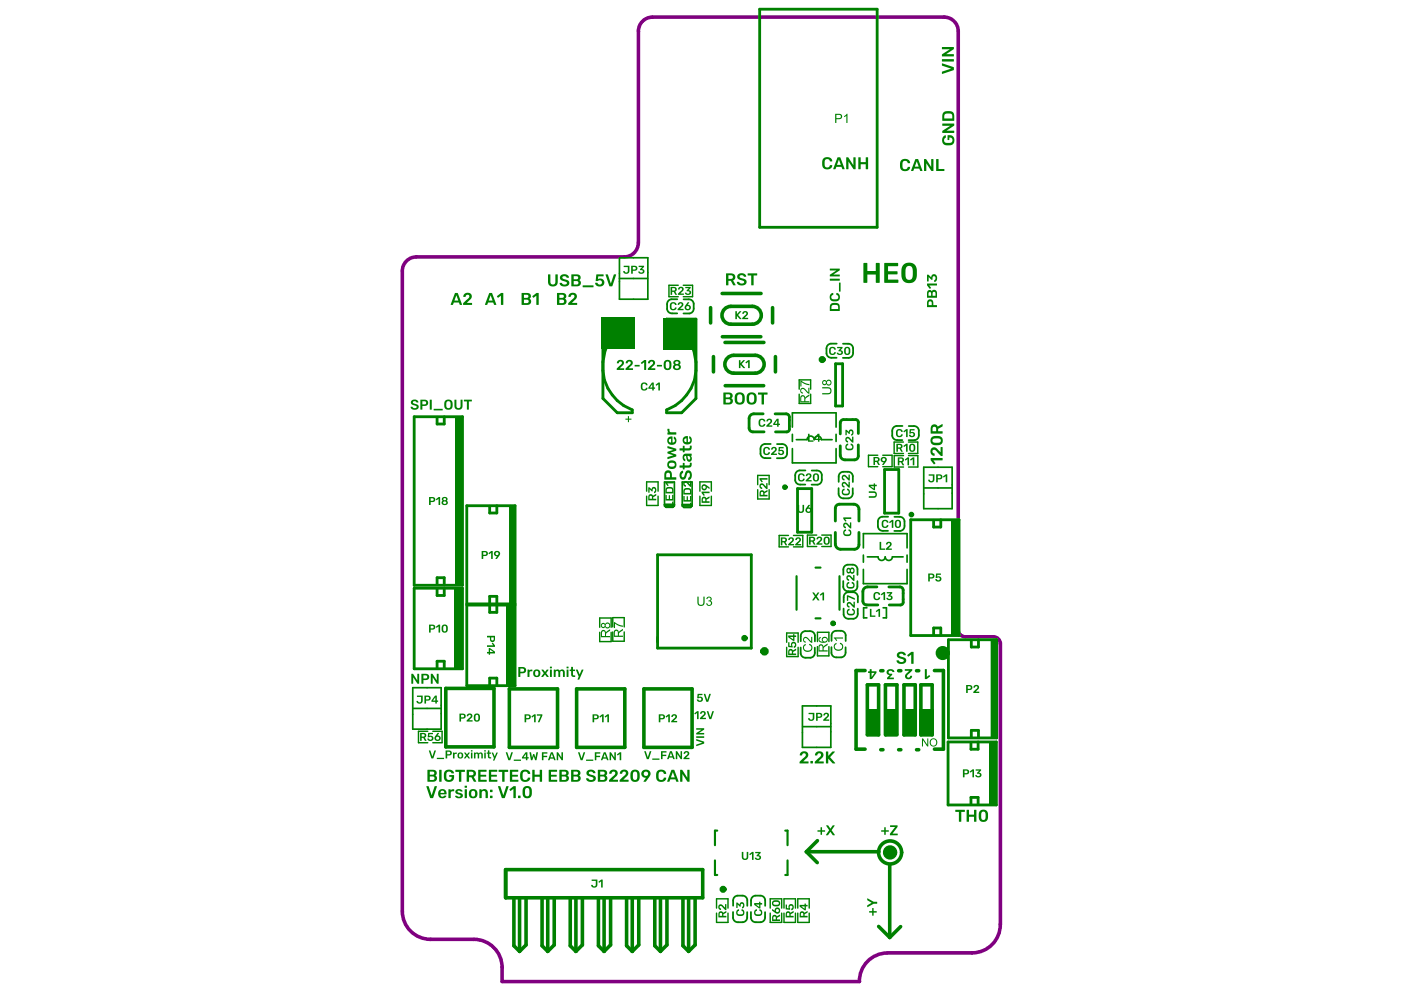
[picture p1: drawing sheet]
<svg xmlns="http://www.w3.org/2000/svg" width="297mm" height="210mm" viewBox="0 0 297 210" stroke-linecap="round" stroke-linejoin="round" font-family="sans-serif">
<path d="M135 51.4a2.98 2.98 0 0 1-2.9 3h-44a2.98 2.98 0 0 0-3 2.9v135.5a6 6 0 0 0 6 6h9.2a6 6 0 0 1 5.9 5.9v3h75.6a6 6 0 0 1 6-6.1M135.1 51.4v-44.8a2.98 2.98 0 0 1 2.9-3h61.8a2.98 2.98 0 0 1 2.9 3v126.7a1.49 1.49 0 0 0 1.5 1.4h6a1.49 1.49 0 0 1 1.4 1.5v59.4M211.6 195.6a6 6 0 0 1-5.9 6h-17.9" fill="none" stroke="#800080" stroke-width=".76"/>
<g fill="none" stroke="#008000" stroke-width=".36">
<path d="M131.1 54.5h6v8.8h-6zM131.1 58.9h5.9M167.6 90.4v-3h9.3v3M167.6 91.9v1.5M167.6 94.9v3h9.3v-3M168.5 93h2.2M173.8 93h2.2M176.9 91.9v1.5M195.4 98.9h6v8.7h-6zM140.6 107l.3 .3h1.5l.3-.3M140.6 107v-5h2.1v5M140.6 106.8h2.1"/>
<path d="M140.6 107h2.1M144.3 107l.3 .3h1.5l.3-.3M144.3 107v-5h2.1v5M144.3 106.8h2.1M144.3 107h2.1M182.7 115.9v-3h9.2v3M182.7 117.5v1.5M183.5 117.8h2.3M188.8 117.8h2.3M191.9 117.5v1.5M195.5 103.2h5.9M182.7 120.5v3h9.2v-3"/>
<path d="M183.4 128.6h-.7v2.1h.7M186.8 128.6h.7v2.1h-.7M87.3 145.5h6v8.8h-6zM87.4 149.9h5.9M169.8 149.4h6v8.7h-6zM169.8 153.8h6"/>
</g>
<g fill="none" stroke="#008000" stroke-width=".3">
<path d="M143.5 60.4h-2v2.4h2M144.6 60.4h1.9v2.4h-1.9M169.1 82.3v-1.9h2.4v1.9M169.1 83.4v2h2.4v-2M185.7 96.3h-2v2.4h2M186.8 96.3h1.9v2.4h-1.9M191.1 93.5h-1.9v2.5h1.9M191.2 96.4h-2v2.4h2M192.2 93.5h2v2.5h-2M192.2 96.4h2v2.4h-2M136.8 103.9v-1.9h2.4v1.9M136.8 105v2h2.4v-2"/>
<path d="M148.1 105v2h2.4v-2M148.1 103.9v-1.9h2.4v1.9M160.3 102.6v-2h2.4v2M160.3 103.6v2h2.4v-2M166.8 113.3h-2v2.4h2M167.9 113.3h1.9v2.4h-1.9M172.8 113.2h-2v2.4h2M173.9 113.2h1.9v2.4h-1.9M126.9 132.7v-1.9h2.4v1.9M126.9 133.8v2h2.4v-2M129.6 132.7v-2h2.5v2M129.6 133.7v2h2.5v-2"/>
<path d="M166.4 135.9v-2h2.5v2M166.4 137v1.9h2.5v-1.9M172.9 135.8v-2h2.5v2M172.9 136.8v2h2.5v-2M90.5 154.7h-2v2.5h2M91.6 154.7h1.9v2.5h-1.9M151.6 193.2v2h2.4v-2M151.6 192.2v-2h2.4v2M163 193.2v2h2.4v-2M163 192.2v-2h2.4v2M165.9 193.2v2h2.4v-2M165.9 192.2v-2h2.4v2"/>
<path d="M168.8 193.2v2h2.4v-2M168.8 192.2v-2h2.4v2"/>
</g>
<g fill="none" stroke="#008000" stroke-width=".6">
<path d="M160.7 1.9h24.9v46.2h-24.9zM176.8 77h1.5v8.9h-1.5zM87.6 88.2h10.2v35.6h-10.2zM94 88.2v1.5h-1.5v-1.4M158.5 88.6v2M159.3 91.4h2.3M159.5 87.6h2M164 87.6h2.3M164.1 91.4h2.4M167 88.3v2.5M177.8 94.3v2M177.8 89.5v2.3"/>
<path d="M178.5 88.8h2.5M178.8 97.3h2M181.6 94.1v2.4M181.6 89.3v2.4M187.1 99.4h3v9.2h-3zM98.8 107h10.2v20.8h-10.2zM105.1 107v1.5h-1.5v-1.4M108 107.1v20.6M139.1 117.4h19.9v19.7h-19.9zM168.7 103.4h3v9.2h-3zM192.7 110h10.2v24.5h-10.2zM199 110v1.5h-1.5v-1.4"/>
<path d="M87.6 124.5h10.2v17h-10.2zM92.5 123.7v-1.5h1.5v1.6M94 124.5v1.5h-1.5v-1.4M98.8 128h10.2v17.1h-10.2zM103.6 127.6v-1.4h1.5v1.5M105.1 128v1.6h-1.5v-1.5M182.6 125.2v2M183.4 128h2.3M183.6 124.2h1.9M188.1 124.2h2.3M188.1 128h2.4M191.1 124.9v2.5"/>
<path d="M197.5 134.3v-1.4h1.5v1.5M200.7 135.4h10.2v20.7h-10.2zM207 135.4v1.5h-1.5v-1.4M209.9 135.5v20.5M92.5 141.4v-1.5h1.5v1.6M103.6 144.9v-1.4h1.5v1.5M200.6 157h10.2v13.3h-10.2zM205.5 156v-1.5h1.5v1.6M206.9 157v1.5h-1.5v-1.4M205.4 170.2v-1.5h1.5v1.6"/>
</g>
<g fill="none" stroke="#008000" stroke-width=".76">
<path d="M150.3 65.1v3.2M150.9 75.5v3.2M152.8 62.1h8.2M152.8 71.3h8.2M153.4 72.5h8.2M154.6 68.6h4.6M154.6 64.8h4.6M155.2 79h4.6M155.2 75.2h4.6M163.5 65.1v3.2M164.1 75.5v3.2M153.4 81.6h8.2"/>
<path d="M94.3 145.7h10.2v12.3h-10.2zM107.8 145.8h10.2v12.3h-10.2zM122 145.8h10.2v12.3h-10.2zM136.2 145.8h10.2v12.3h-10.2zM183 141.9h-1.9v16.6h1.9M183.5 155.5v-10.6h2.4v10.6h-2.4M186.3 141.9h.5M186.3 158.6h.5M187.4 155.5h2.4M189.8 155.3v-10.4h-2.5v10.6M190.1 141.9h.5M190.1 158.6h.5"/>
<path d="M191.3 144.9h2.3v10.6h-2.3zM193.9 141.9h.5M193.9 158.6h.5M194.8 144.9h2.4v10.6h-2.4zM197.7 141.9h1.9v16.6h-1.9M172.9 177.9l-2.3 2.3M106.9 184v6M107 184h41.7v6h-41.7zM108.7 190v10.1l1.2 1.2M109.9 190v11.3M111.3 190.2v9.7l-1.4 1.4M114.7 190v10.1l1.2 1.2"/>
<path d="M115.9 190v11.3M117.3 190.2v9.7l-1.4 1.4M120.6 190v10.1l1.2 1.2M121.8 190v11.3M123.2 190.2v9.7l-1.4 1.4M126.6 190v10.1l1.2 1.2M127.8 190v11.3M129.2 190.2v9.7l-1.4 1.4M132.6 190v10.1l1.2 1.2M133.8 190v11.3M135.1 190.2v9.7l-1.3 1.4M138.5 190v10.1l1.2 1.2"/>
<path d="M139.7 190v11.3M141.1 190.2v9.7l-1.4 1.4M144.5 190v10.1l1.2 1.2M145.7 190v11.3M147.1 190.2v9.7l-1.4 1.4M170.6 180.2l2.3 2.3M170.6 180.2h15.4M185.9 196l2.3 2.4M188.2 183v15.4M190.5 196.1l-2.3 2.3"/>
</g>
<path d="M127.6 76.6a9.7 9.7 0 0 1 6.2-8.3v-.8h-6.2v16.8l3 3h3.2v-.6a9.7 9.7 0 0 1-6.2-8.3M147.2 76.6a9.7 9.7 0 0 0-6.2-8.3v-.8h6.2v16.8l-3 3h-3.2v-.6a9.7 9.7 0 0 0 6.2-8.3M176.7 107.5v2.7M176.7 112.7v2.4M177.6 106.7h3M177.8 116.2h3M181.7 107.8v2.4M181.7 112.7v2.6" fill="none" stroke="#008000" stroke-width=".61"/>
<g fill="none" stroke="#008000" stroke-width=".38">
<path d="M141.1 64.4v1M142.1 63.3h1.2M142.2 66.3h1.1M144.6 66.3h1.2M144.6 63.3h1.1M146.8 64.3v1M174.9 73.8v1M175.8 72.7h1.2M175.9 75.7h1.1M178.3 75.7h1.2M178.3 72.7h1.1M180.5 73.7v1"/>
<path d="M160.9 95v1M161.8 93.9h1.3M162 96.9h1M164.4 97h1.2M164.4 94h1.1M166.5 94.9v1M169.2 99.5h1.2M171.7 99.6h1.1M178.4 99.8h1M188.8 91.2v1M189.7 90.1h1.2M189.8 93.1h1.1"/>
<path d="M192.2 93.1h1.3M192.3 90.2h1M194.4 91.1v1M168.2 100.6v1M169.3 102.5h1.1M171.7 102.6h1.2M173.9 100.5v1M177.4 103.3v1.2M177.4 100.9v1.1M178.5 105.4h1M179.4 119.5h.9M180.4 103.3v1.1"/>
<path d="M180.4 100.8v1.2M185.7 110.4v1M186.7 109.3h1.2M186.8 112.3h1.1M189.2 112.3h1.2M189.2 109.4h1.1M191.4 110.3v1M169.4 137v1.2M169.4 134.6v1.1M170.4 133.6h.9M170.5 139.2h.9M172.4 137v1.1"/>
<path d="M172.4 134.5v1.2M175.9 136.9v1.3M175.9 134.5v1.1M176.9 133.5h.9M177 139.1h1M178.4 122.9v1.3M178.4 120.6v1M178.5 128.8v1.2M178.5 126.4v1M178.9 137v1M178.9 134.4v1.2M179.4 125.3h1"/>
<path d="M179.5 125.1h1M179.5 130.9h1M181.4 123v1M181.4 120.4v1.2M181.5 128.8v1.1M181.5 126.2v1.3M155.1 193v1.2M155.1 190.6v1.1M156 189.5h1M156.2 195.1h.9M158.1 193v1.1M158.1 190.5v1.2"/>
<path d="M158.9 193v1.2M158.9 190.6v1.1M159.8 189.5h1M159.9 195.1h1M161.9 193v1.1M161.9 190.5v1.2"/>
</g>
<path d="M168.5 121.9v7.1M172.5 130.8h1.1M172.5 120.1h1.1M177.6 121.9v7.1M151.7 175.8h-.4v3M166.1 175.8h.5v3M151.3 182.1v3h.4M166.6 182.1v3h-.5" fill="none" stroke="#008000" stroke-width=".45"/>
<g fill="#008000">
<path d="M187.3 150.2h2.3v5.3h-2.3z" fill-rule="evenodd"/>
<path d="M209.9 135.4h1v20.6h-1z" fill-rule="evenodd"/>
<path d="M96.2 88.2h1.6v35.7h-1.6z" fill-rule="evenodd"/>
<path d="M96 124.5h1.6v17.2h-1.6z" fill-rule="evenodd"/>
<path d="M107.2 128h1.5v17.2h-1.5z" fill-rule="evenodd"/>
<path d="M108 107h1v20.7h-1z" fill-rule="evenodd"/>
<path d="M201.3 110.2h1.3v24.3h-1.3z" fill-rule="evenodd"/>
<path d="M209.4 157h1.4v13.3h-1.4z" fill-rule="evenodd"/>
<path d="M183.5 150.2h2.3v5.3h-2.3z" fill-rule="evenodd"/>
<path d="M191.1 150.2h2.3v5.3h-2.3z" fill-rule="evenodd"/>
<path d="M194.5 150.2h3v5.3h-3z" fill-rule="evenodd"/>
<path d="M140.2 67.2h7.2v6.7h-7.2z" fill-rule="evenodd"/>
<path d="M127.3 67.2h7.1v6.7h-7.1z" fill-rule="evenodd"/>
</g>
<g fill="#008000">
<path d="M103.4 117l.5-.4h.3v1.7l-.3-.1v-1.2l-.4 .3z"/>
<path d="M125.2 186.1h1.2v1.3l-.3 .3-.6 .1-.4-.3v-.3h.3l.3 .3h.3v-.3v-.8h-.8z"/>
<path d="M126.6 186.6l.6-.5h.3v1.7h-.3v-1.3l-.4 .3z"/>
<path d="M126.8 151.6l.6-.4h.3v1.6h-.3v-1.3l-.4 .3z"/>
<path d="M127.9 151.6l.6-.4h.3v1.6h-.3v-1.3l-.4 .3z"/>
<path d="M132 56.2l1.2 .1v1.2l-.3 .3-.6 .1-.4-.3v-.2h.3l.3 .3 .2-.1 .1-.3v-.8h-.8z"/>
<path d="M135.1 56.2l1.2 .1v.2l-.5 .4 .5 .3v.4l-.2 .2-.6 .1-.4-.3v-.2l.6 .3 .3-.3-.1-.2-.5-.1 .5-.6h-.7z"/>
<path d="M155.6 65.9h.3v.6l.6-.6h.3l-.6 .8 .7 .8h-.4l-.6-.6v.6h-.3z"/>
<path d="M157.2 66l.5-.2 .5 .2v.6l-.7 .6 .8 .1v.2h-1.3l.1-.2 .8-.9-.1-.2-.2-.1-.3 .3h-.2z"/>
<path d="M179.4 128.9l.4-.1-.1 .3-.3 .3 .1 .4 .6 .1 .4-.1 .1-.2-.1-.3-.2-.2v-.3l.3 .1 .3 .5-.2 .6-.5 .2-.8-.1-.3-.5z"/>
<path d="M179.3 127.5l.6-.1 .7 .7v-.7l.2-.1v1.3h-.2l-.9-.9-.3 .3 .3 .3v.2h-.3l-.3-.4z"/>
<path d="M179.2 126l1.6 .6 .1 .3-1.4-.6v.8h-.3z"/>
<path d="M179.3 123.3l.4-.1v.3l-.3 .2v.4l.7 .1 .3-.1 .1-.2v-.3l-.3-.2v-.2h.4l.2 .5-.1 .6-.5 .3-.9-.2-.2-.5z"/>
<path d="M179.2 121.8l.6-.1 .7 .7v-.7h.2l.1 1.2h-.3l-.9-.9-.3 .3 .3 .3v.3l-.3-.1-.2-.4z"/>
<path d="M186.4 175.7h.7v-.6l.2-.1 .1 .7h.6v.2l-.6 .1v.6h-.3v-.6h-.6z"/>
<path d="M188.3 174.7h1.6v.3l-1.1 1.4h1.1v.3h-1.6v-.3l1.1-1.4h-1z"/>
<path d="M198.1 121.4h1l-.1 .2h-.7v.4h.5l.3 .3v.4l-.2 .3h-.6l-.4-.2v-.3l.6 .3 .3-.3-.2-.3-.6 .1z"/>
<path d="M186.1 114.7h.3v1.4h.8v.2h-1.1z"/>
<path d="M187.6 114.8l.5-.2 .5 .2v.6l-.7 .7h.8v.2h-1.3v-.2l.9-.9-.3-.3-.3 .3h-.2z"/>
<path d="M186.7 110.2l.6-.2 .5 .2 .1 .4h-.3l-.1-.3h-.3l-.2 .1-.1 .2 .2 .8h.3l.2-.3h.4l-.2 .5-.6 .1-.5-.2-.2-.9z"/>
<path d="M188.1 110.5l.6-.5h.3v1.7h-.3v-1.3l-.4 .3z"/>
<path d="M206.1 145.1l.5-.2 .4 .2 .1 .6-.7 .6 .8 .1v.2h-1.3v-.2l.9-.9-.3-.3-.3 .3h-.2z"/>
<path d="M90.6 155.1h1v.3h-.7l-.1 .3h.5l.4 .3v.5l-.3 .2-.6 .1-.3-.3-.1-.2 .7 .2 .3-.2-.3-.4-.6 .1z"/>
<path d="M103 136.6l1.3-.1-.3-.3 .3-.2 .4 .6v.2l-1.6 .1z"/>
<path d="M132.8 88.1h.3v.5h.5v.2h-.5v.5h-.3v-.5h-.5v-.2h.5z"/>
<path d="M140.8 107h1.4v-.8h.3l-.1 1.1h-1.6z"/>
<path d="M140.8 104.7l.3 .1v.8h.4v-.8h.3v.8h.4v-.9h.2l.1 1.2h-1.7z"/>
<path d="M140.8 102h1.6l.1 .2-1.3 .1 .3 .4-.2 .2-.5-.6z"/>
<path d="M144.6 107.2h1.4v-.8h.3l-.1 1.1h-1.6z"/>
<path d="M144.6 105h.2v.8h.5v-.8l.2 .1v.7h.5v-.8l.2-.1v1.2h-1.6z"/>
<path d="M144.7 101.9l.6-.1 .7 .7v-.7h.2v1.2h-.2l-.9-.9-.3 .3 .3 .3v.3l-.3-.1-.3-.4z"/>
<path d="M144.1 99.8l.4-.2v.4l-.3 .6 .1 .3 .2 .1 .2-.2 .5-1.2 .5-.1 .3 .1 .4 .7-.2 1-.3 .2h-.3v-.4l.4-.5-.1-.4-.3-.2-.2 .2-.5 1.2-.4 .1-.4-.1-.3-.4v-.4z"/>
<path d="M143.8 98.5h.7v-.6l.3 .1v.5h1l.2-.6 .3 .1-.2 .8-1.3 .2v.3h-.3v-.3l-.7-.1z"/>
<path d="M143.8 94.9h.7v-.6l.3 .1v.5l1-.1 .2-.5 .3 .1-.2 .8-1.3 .1v.4h-.3v-.4h-.7z"/>
<path d="M152.1 191.5l.6-.1 .7 .7v-.8h.2l.1 1.3-.3-.1-.9-.8-.3 .3 .3 .2v.3h-.3l-.2-.5z"/>
<path d="M155.9 192.6l.5-.2-.1 .3-.3 .3 .1 .4 .7 .1 .3-.1 .1-.3-.3-.4v-.3l.3 .1 .3 .4-.1 .6-.5 .3-.8-.1-.3-.5z"/>
<path d="M155.8 191h.2l.5 .4 .2-.5 .6 .1 .2 .4-.1 .6-.4 .2 .2-.7-.3-.3-.2 .2-.1 .4-.5-.4-.1 .7h-.2z"/>
<path d="M161.7 94.7l.5-.1 .6 .2 .1 .4h-.3l-.1-.3-.3-.1-.3 .2-.1 .3 .1 .5 .1 .2 .9-.3-.2 .4-.6 .2-.5-.3-.1-.8z"/>
<path d="M163.3 94.7l.5-.1 .4 .2 .1 .5-.7 .7h.7l.1 .3-1.3-.1v-.2l.9-.9-.3-.3-.3 .3h-.2z"/>
<path d="M164.8 94.6h1l-.1 .3h-.7v.4l.5-.1 .4 .3-.1 .5-.2 .2-.6 .1-.3-.3-.1-.2 .6 .2 .3-.3-.2-.3-.6 .1z"/>
<path d="M170.1 136.5l.3-.2 .1 .2-.4 .4 .1 .5 .3 .2 .5 .1 .4-.1 .2-.3v-.6l-.4-.2v-.3l.3 .1 .4 .6-.1 .6-.6 .4-.9-.1-.4-.6z"/>
<path d="M170.1 134.9l.3-.1h.3l.9 .9v-.9h.2v1.2l-1.4-1-.2 .1-.1 .3 .1 .3 .3 .1v.2l-.4-.1-.2-.4z"/>
<path d="M168.8 106.8l.3 .1v1.1l.3 .3 .4-.3v-1.1l.3-.1v1.2l-.2 .4-.5 .1-.5-.2z"/>
<path d="M169.5 82.2l.3-.1h.3l.9 .9v-.9h.2v1.2l-1.4-1-.2 .1-.1 .3 .1 .2 .3 .1v.3l-.4-.1-.2-.4z"/>
<path d="M169.3 80.5l1.1 .6 .8 .2v.2l-.9-.2-.7-.5v1h-.3z"/>
<path d="M176.5 136.3l.5-.3v.3l-.4 .4 .2 .5 .8 .2 .4-.1 .1-.3v-.5l-.4-.2v-.3l.3 .1 .4 .5-.1 .7-.6 .4-.9-.1-.4-.5z"/>
<path d="M176.4 134.9h2v.2h-1.6l.3 .5h-.2z"/>
<path d="M173.9 81.9l1.7 .2 .3 .4-.1 .6-.4 .3h-1.5v-.2l1.5-.1 .3-.4-.2-.4-1.6-.1z"/>
<path d="M187.7 141.9l.7-.3 .7 .3 .1 .3h-.3l-.5-.3-.3 .1-.1 .3 .1 .2 .7 .1-.6 .8h.9v.3h-1.4v-.3l.5-.6-.6-.3z"/>
<path d="M191.4 141.6h1.6v.3l-1.1 1.1 .1 .3 .2 .1 .4-.4h.4l-.1 .3-.3 .3-.6 .1-.4-.3-.1-.6 .9-.9h-.9z"/>
<path d="M195.7 141.6h.4v1.6l.5-.4 .2 .3-.8 .6-.3-.1z"/>
<path d="M199.6 28.9l.5-.2v.4l-.3 .2-.1 .4a.9 .9 0 0 0 1.3 .5 .56 .56 0 0 0 .5-.5 .56 .56 0 0 0-.5-.6h-.2v.5h-.3v-1l.8 .1 .4 .2 .2 .7-.1 .7-.6 .4h-1.1l-.4-.1-.3-.5-.1-.7z"/>
<path d="M199.4 26.2l2.4-.1v.5l-1.6 1.1h1.6l.1 .4h-2.5v-.4l1.6-1.1h-1.6z"/>
<path d="M175.8 62.2l.5-.2v.4l-.4 .4 .1 .4 .9 .1 .3-.1 .2-.3-.1-.3-.3-.2-.1-.4 .4 .1 .4 .5-.1 .8-.6 .4-1.1-.2-.4-.6z"/>
<path d="M177.5 59.8l.3 .1v1.8l-.3-.1z"/>
<path d="M175.6 59h2l.1 .3-2.1 .1z"/>
<path d="M175.6 56.9h2.1l-.1 .3-1.3 .9h1.3l.1 .4h-2.1v-.4l1.4-.9h-1.4z"/>
<path d="M199.3 13.4l2.4 .8 .1 .6-2.5 .8v-.4l1.9-.7-1.9-.6z"/>
<path d="M199.3 12.5h2.4l.1 .4-2.4 .1z"/>
<path d="M199.3 10h2.5v.4l-1.6 1.1h1.6v.4h-2.5v-.4l1.7-1.1h-1.7z"/>
<path d="M98.9 151.2l.5-.2 .5 .2v.5l-.7 .7h.8v.3h-1.3v-.3l.9-.9-.1-.2-.2-.1-.3 .3h-.2z"/>
<path d="M88.2 147.2h1.2v1.2l-.3 .4-.5 .1-.4-.3-.1-.3h.3l.4 .3 .2-.1 .1-.3v-.7h-.8z"/>
<path d="M92.2 132.6l.6-.4h.3v1.6h-.3v-1.3l-.4 .3z"/>
<path d="M92.2 105.6l.6-.4h.3v1.6h-.3v-1.3l-.4 .3z"/>
<path d="M87.1 84.8l.6-.3 .7 .4 .1 .3h-.4l-.4-.3-.3 .2 .1 .2 1 .5 .1 .5-.3 .3-.7 .1-.6-.3-.1-.3h.3l.5 .3 .4-.1 .1-.2-1.2-.6-.1-.4z"/>
<path d="M90.9 84.6h.4v2.1l-.4-.1z"/>
<path d="M91.8 86.5h1.8l.1 .3h-1.9z"/>
<path d="M96.2 84.6h.4v1.5l.4 .3 .4-.4v-1.4h.4v1.5l-.2 .4-.7 .2-.6-.3-.2-.4z"/>
<path d="M98.2 84.6h1.6v.3h-.6v1.8l-.4-.1v-1.7h-.6z"/>
<path d="M107 159.2h.3l.5 1.3 .4-1.3h.3l-.6 1.6h-.4z"/>
<path d="M108.7 160.7h1.5v.2l-1.5 .1z"/>
<path d="M112 159.2h.4l.2 1.1 .3-.8 .2 .1 .2 .7 .2-1.1h.3l-.3 1.6h-.3l-.3-.8-.3 .8h-.3z"/>
<path d="M114.7 159.2h1.1v.3h-.8v.4h.7l.1 .3h-.8l-.1 .7-.3-.1z"/>
<path d="M117.8 159.2h.3l.7 1.1v-1.1h.3v1.6h-.3l-.7-1v1h-.3z"/>
<path d="M112.4 151.6l.6-.4h.3v1.6h-.3v-1.3l-.4 .3z"/>
<path d="M113.6 151.2h1.1l-.6 1.6h-.3l.6-1.4h-.8z"/>
<path d="M136.3 159h.3l.4 1.2 .5-1.2h.3l-.6 1.6h-.4z"/>
<path d="M138 160.5h1.5v.2l-1.5 .1z"/>
<path d="M139.9 159h1.1v.2h-.8v.5h.7l.1 .2-.8 .1-.1 .6h-.3z"/>
<path d="M143 159h.3l.7 1.1v-1.1h.3v1.6h-.3l-.7-1.1v1.1h-.3z"/>
<path d="M144.8 159.1l.5-.2 .4 .2 .1 .6-.7 .7h.7l.1 .2h-1.3v-.2l.9-1-.3-.2-.3 .3h-.2z"/>
<path d="M146.9 150.9l.6-.4h.3v1.7l-.3-.1v-1.2l-.4 .3z"/>
<path d="M148.2 150.6l.6-.2 .4 .3 .1 .5-.7 .7h.7v.3l-1.2-.1v-.2l.9-.9-.3-.3-.3 .3h-.3z"/>
<path d="M149.6 150.5h.3l.4 1.3 .4-1.3h.3l-.5 1.7-.4-.1z"/>
<path d="M140.8 151.6l.6-.4h.3v1.6h-.3v-1.3l-.4 .3z"/>
<path d="M142.2 151.3l.5-.2 .4 .2 .1 .6-.7 .6 .7 .1v.2h-1.2v-.2l.9-.9-.3-.3-.3 .3h-.2z"/>
<path d="M147.6 146.8h1v.3h-.7l-.1 .4 .5-.1 .4 .3v.5l-.3 .3h-.6l-.3-.3v-.2l.6 .3 .3-.3-.2-.3h-.7z"/>
<path d="M148.9 146.8h.3l.4 1.3 .5-1.3h.3l-.6 1.7h-.4z"/>
<path d="M129.9 131.6l1.1 .6 .8 .2v.2l-.9-.2-.8-.5v1h-.2z"/>
<path d="M147.5 126.2h.3l.1 1.6 .4 .2 .5-.3v-1.5h.3l-.1 1.5-.2 .4-.7 .1-.4-.3z"/>
<path d="M149.6 126.4l.5-.1 .5 .3-.1 .3-.2 .2 .3 .2 .1 .4-.4 .5h-.6l-.3-.4v-.1l.2-.1 .2 .3 .3 .1 .3-.3-.1-.4h-.4v-.2l.4-.2v-.3l-.3-.2-.3 .4-.3-.1z"/>
<path d="M137.2 103.1h.2l.5 .5 .2-.5h.5l.3 .5-.2 .6-.3 .1 .2-.6-.3-.3-.2 .1-.1 .5-.6-.5v.7h-.2z"/>
<path d="M148.4 104h1.7v.3l-1.3 .1 .3 .3-.2 .2-.5-.6z"/>
<path d="M135.8 81.1l.5-.2 .6 .3 .1 .3h-.3l-.2-.2-.2-.1-.3 .1-.1 .3v.5l.2 .3 .4-.1 .2-.2h.3l-.2 .4-.6 .1-.5-.2-.1-.8z"/>
<path d="M138.7 81.4l.6-.5 .3 .1v1.6h-.3v-1.3l-.4 .3z"/>
<path d="M143.6 60.9l.5-.2 .5 .2v.5l-.7 .7h.8v.3h-1.3l.1-.3 .8-.9-.3-.2-.3 .3h-.2z"/>
<path d="M145 60.7h1.1v.2l-.4 .5 .5 .3v.4l-.2 .2-.7 .1-.4-.3v-.2l.7 .2 .3-.2-.2-.2-.4-.1 .4-.6h-.7z"/>
<path d="M157 180.3h.3v1.2l.3 .2 .4-.3v-1.1h.3v1.1l-.2 .4-.6 .2-.4-.3z"/>
<path d="M158.5 180.7l.6-.4h.3v1.6h-.3v-1.3l-.4 .3z"/>
<path d="M159.8 180.3h1.1v.2l-.4 .5 .5 .3v.3l-.2 .3-.6 .1-.5-.3v-.2l.7 .2 .3-.3-.2-.2h-.4l.4-.7h-.7z"/>
<path d="M171.1 150.8l1.2 .1v1.2l-.3 .4h-.6l-.4-.3v-.2h.3l.3 .3 .3-.1v-.3v-.8h-.8z"/>
<path d="M174.4 151l.4-.2 .5 .2v.6l-.6 .6h.7v.3h-1.2v-.3l.8-.8v-.3h-.2l-.3 .3h-.3z"/>
<path d="M171.9 125.4h.3l.4 .5 .4-.5h.3l-.5 .8 .5 .8h-.3l-.4-.5-.4 .5h-.3l.5-.8z"/>
<path d="M173.5 125.8l.5-.4h.3v1.6h-.3v-1.3l-.4 .3z"/>
<path d="M172.9 113.7l.5-.2 .5 .2v.6l-.7 .7h.8v.2h-1.3v-.2l.9-.9-.3-.3-.3 .3h-.2z"/>
<path d="M166.9 113.9l.5-.2 .5 .2v.5l-.6 .7h.7v.3h-1.3l.1-.3 .8-.9-.2-.2-.3 .3h-.3z"/>
<path d="M168.4 113.9l.5-.2 .5 .2v.5l-.6 .7h.7v.3h-1.3l.1-.3 .8-.8v-.3h-.2l-.3 .3h-.3z"/>
<path d="M160.8 102.4l.6-.1 .7 .7v-.7l.3-.1v1.3h-.3l-.9-.9-.3 .3 .3 .3v.2h-.3l-.2-.4z"/>
<path d="M160.7 101.2h1.6l.1 .2-1.3 .1 .3 .4-.2 .2-.5-.6z"/>
<path d="M171 91.8h.3v1.4h.8v.3h-1.1z"/>
<path d="M160.4 83.1h2l-.1 .4h-.7v2.1l-.5-.1v-2h-.7z"/>
<path d="M195.1 156.3h.2l.9 1.3v-1.3h.2v1.6h-.2l-.9-1.3v1.3h-.2z"/>
<path d="M189.9 138.2l.8-.3 .8 .3 .1 .4h-.4l-.5-.3-.3 .1-.2 .2 .2 .3 1.2 .5 .1 .4-.2 .4-.9 .3-.5-.1-.3-.3-.1-.4h.4l.5 .4 .5-.1 .1-.2-.2-.3-1.1-.5-.2-.4z"/>
<path d="M192 138.6l.8-.7 .5 .1v2.4h-.5v-1.9l-.6 .4z"/>
<path d="M184.1 128.9h.3v1.3h.8v.3h-1.2z"/>
<path d="M185.3 129.3l.6-.5 .3 .1v1.6h-.3v-1.3l-.4 .3z"/>
<path d="M183.8 104h1.4l.3 .5-.1 .6-.5 .2h-1.1v-.3h1.2l.2-.4-.2-.3h-1.2z"/>
<path d="M191.4 97.2l.6-.4h.3v1.6h-.3v-1.2l-.4 .2z"/>
<path d="M192.6 97.2l.5-.4h.3v1.6h-.3v-1.2l-.4 .2z"/>
<path d="M189.8 91l.5-.2 .6 .2 .1 .4h-.3l-.2-.3h-.3h-.2l-.1 .3 .2 .8h.3l.3-.3h.3l-.2 .5-.6 .1-.5-.2-.1-.9z"/>
<path d="M191.1 91.2l.6-.4h.3v1.7l-.3-.1v-1.2l-.4 .3z"/>
<path d="M192.5 90.8h1v.3h-.8v.4l.5-.1 .4 .3-.1 .5-.2 .2-.6 .1-.3-.3-.1-.2 .6 .2 .4-.2-.3-.4-.6 .1z"/>
<path d="M178.6 24.6l.7-.5v1.9h-.2v-1.5l-.5 .3z"/>
<path d="M205.2 163.2l.6-.4h.3l-.1 1.7-.3-.1v-1.2l-.4 .3z"/>
<path d="M206.4 162.8h1.2v.2l-.5 .5 .5 .3v.3l-.2 .3-.7 .1-.3-.3v-.2l.6 .2 .3-.2-.1-.2-.5-.1 .5-.6h-.7z"/>
<path d="M87 142.6h.4l.9 1.4v-1.4h.4v2.1l-.4-.1-.9-1.3v1.3l-.4 .1z"/>
<path d="M91.2 142.6h.3l.9 1.4v-1.4h.4v2.1l-.4-.1-.9-1.3v1.3l-.3 .1z"/>
<path d="M111.6 141.7h.4v.2l.3-.2h.3v.3l-.6 .2v1h-.4z"/>
<path d="M114.6 141.7h.3l.4 .5 .4-.5h.3l-.5 .7 .6 .8h-.4l-.4-.5-.4 .5h-.4l.6-.8z"/>
<path d="M117.2 141.7h.3v.2l.3-.2h.4a.43 .43 0 0 0 .7 0h.3l.2 .3v1.2h-.3v-1.1l-.3-.1-.3 .2v1h-.4v-1l-.3-.2-.2 .2-.1 1h-.3z"/>
<path d="M120.8 141.1h.4v.6h.5l-.1 .3h-.4v.8l.5 .1-.1 .3h-.5l-.2-.2-.1-1-.3-.1v-.2h.3z"/>
<path d="M121.9 141.7h.3l.4 1 .5-1h.3l-.9 2.1h-.3l.2-.6z"/>
<path d="M147.3 156.4l1.6 .5 .1 .4-1.7 .6v-.3l1.3-.5-1.3-.4z"/>
<path d="M147.3 155.8h1.6l.1 .3h-1.7z"/>
<path d="M147.3 154.1h1.7l-.1 .3-1 .7h1.1v.3h-1.7v-.3l1.1-.7h-1.1z"/>
<path d="M141.2 94.4l1.9 .6-.1 .4-1.2 .4 1.2 .4 .1 .4-1.9 .5 .1-.4 1.2-.4-1.3-.3v-.4l1.3-.4-1.2-.4z"/>
<path d="M141.2 90.8h.4l.1 .4 .1 .2 1.2 .1 .1 .4h-1.9v-.4h.2l-.2-.3z"/>
<path d="M130.7 76.4l.6-.3 .6 .3v.7l-.8 .8h.9v.4h-1.5v-.4l1.1-1.1-.1-.2-.2-.1-.4 .4h-.4z"/>
<path d="M132.5 76.4l.7-.3 .6 .3v.7l-.8 .8h.9v.4h-1.5v-.4l1-1.1v-.2l-.3-.1-.3 .4h-.4z"/>
<path d="M134.3 77.2h1v.3l-1 .1z"/>
<path d="M135.6 76.7l.7-.5h.4v2.1l-.4-.1v-1.5l-.5 .3z"/>
<path d="M137.3 76.3l.6-.2 .6 .4v.6l-.8 .8h.9v.4h-1.5v-.4l1.1-1-.1-.3-.3-.1-.3 .4h-.4z"/>
<path d="M139 77.2h1v.3l-1 .1z"/>
<path d="M156.3 76.2h.4v.6l.5-.6h.4l-.7 .8 .7 .9h-.3l-.6-.7v.7h-.4z"/>
<path d="M157.7 76.7l.6-.5h.3v1.7h-.3v-1.3l-.4 .3z"/>
<path d="M141.9 64.1l.6-.2 .5 .3 .1 .3h-.3l-.1-.2-.3-.1-.2 .1-.1 .3v.5l.2 .3 .4-.1 .1-.2h.3l-.2 .4-.5 .2-.6-.3-.1-.8z"/>
<path d="M143.5 64.1l.5-.2 .5 .2v.6l-.6 .7h.7v.2h-1.2v-.2l.8-.9-.2-.3-.3 .3h-.3z"/>
<path d="M159.7 192.6l.4-.2v.3l-.3 .3 .1 .4 .7 .1 .3-.1 .1-.3-.3-.4v-.3l.3 .1 .2 .4v.6l-.5 .3-.9-.1-.3-.5z"/>
<path d="M166.2 191.4h.3v.8h.4l-.1-.4 .2-.3 .6-.2 .3 .5v.5l-.5 .3v-.3l.3-.4-.4-.3-.2 .3v.6l-.8-.1z"/>
<path d="M160.7 88.8l.5-.2 .6 .2 .1 .4h-.3l-.1-.3h-.3l-.3 .1-.1 .3 .1 .5 .1 .2 .9-.3-.2 .5-.6 .1-.5-.2-.1-.9z"/>
<path d="M162.3 88.8l.5-.2 .5 .2v.5l-.7 .7h.8v.3h-1.3l.1-.3 .8-.9-.3-.2-.2 .3h-.3z"/>
<path d="M169 100.3l.6-.1 .5 .2 .1 .4h-.3l-.1-.3-.3-.1-.2 .1-.1 .3 .1 .8h.4l.2-.3h.3l-.2 .4-.5 .2-.6-.3-.1-.8z"/>
<path d="M170.6 100.3l.5-.2 .5 .3v.5l-.6 .7h.7v.3l-1.2-.1v-.2l.8-.9-.2-.3-.3 .3h-.3z"/>
<path d="M156.1 58.1l.8-.3 .8 .3 .1 .5h-.4l-.5-.4-.3 .1-.1 .2 .1 .3 1.3 .5 .1 .4-.3 .5-.9 .2-.8-.3-.1-.5h.4l.6 .4 .4-.1 .1-.2-.1-.3-1.2-.5-.1-.4z"/>
<path d="M158.2 57.9h2v.4h-.8v2.1l-.5-.1v-2h-.7z"/>
<path d="M184.5 192.2h.3v.6l.7 .1-.1 .2h-.6v.7l-.3-.1v-.6l-.6-.1v-.2h.6z"/>
<path d="M183.5 190.1l1.3 .7h.7l.1 .4h-.8l-1.3 .7v-.3l.9-.6-.9-.5z"/>
<path d="M185 125.4l.5-.1 .6 .2 .1 .4h-.3l-.1-.3-.3-.1-.3 .1-.1 .3 .2 .8h.4l.2-.3h.3l-.2 .4-.6 .2-.5-.3-.1-.8z"/>
<path d="M186.4 125.7l.5-.4h.3v1.7l-.3-.1v-1.2l-.4 .3z"/>
<path d="M187.6 125.3h1.2v.2l-.5 .5 .5 .3v.3l-.2 .3-.7 .1-.3-.3v-.2l.6 .2 .3-.2-.1-.2-.5-.1 .5-.6h-.7z"/>
<path d="M196.9 96.9h2.4l.1 .4-1.9 .1 .4 .6-.3 .3-.7-.9z"/>
<path d="M197.1 94.9l.4-.2h.4l1.1 1v-1.1h.4v1.9l-.4-.1-1-1-.4-.2-.2 .1-.1 .3 .1 .2 .3 .2v.4l-.5-.1-.3-.7z"/>
<path d="M179 94l.4-.1v.3l-.3 .3 .1 .3 .7 .1 .3-.1 .1-.2-.3-.4v-.3h.3l.2 .4v.7l-.5 .3-.9-.1-.3-.5z"/>
<path d="M179 92.6l.6-.1 .7 .6v-.7h.2v1.2h-.2l-.9-.8-.3 .2 .3 .3v.3l-.3-.1-.3-.4z"/>
<path d="M178.9 91h.2l.5 .4 .2-.5h.5l.3 .5-.1 .6-.4 .2 .2-.7-.3-.3-.2 .1v.5l-.7-.5v.8h-.2z"/>
<path d="M178.3 103.6l.4-.2v.3l-.3 .3 .1 .4 .7 .1 .3-.1v-.3l-.3-.4v-.3l.3 .1 .3 .4-.1 .6-.5 .3-.8-.1-.3-.5z"/>
<path d="M178.2 102.1l.6-.1 .7 .7v-.8h.3v1.3l-.3-.1-.9-.8-.2 .3 .3 .3v.2h-.4l-.2-.5z"/>
<path d="M178.2 100.6l.6-.1 .7 .7v-.8h.3v1.3h-.3l-.9-.9-.2 .3 .3 .3v.2h-.4l-.2-.4z"/>
<path d="M191.1 94.3l.6-.4h.3v1.7l-.3-.1v-1.2l-.4 .3z"/>
<path d="M182.7 55.7h.8v1.6h1.8v-1.6h.8v4.1h-.8v-1.7h-1.8v1.7h-.8z"/>
<path d="M187.1 55.7h2.9l-.1 .6h-2v1.1h1.9l.1 .1-.1 .6h-1.9v1.1h2.1v.6h-2.9z"/>
<path d="M190.7 33.9l.5-.3 .7 .1 .5 .3 .1 .5h-.4l-.2-.3-.4-.2a.55 .55 0 0 0-.6 .7v.6a.6 .6 0 0 0 .6 .5 .6 .6 0 0 0 .6-.5l.4 .1-.1 .4-.3 .3-.7 .1-.7-.2-.3-.9 .1-.8z"/>
<path d="M195.5 33.7h.5l1 1.6v-1.6h.5v2.5l-.5-.1-1-1.6v1.6l-.5 .1z"/>
<path d="M198.1 33.7h.5v2.1h1.2v.4h-1.7z"/>
<path d="M202.1 171.4h2v.4h-.7l-.1 2.1-.4-.1v-2h-.8z"/>
<path d="M204.5 171.4h.5v1h1.1v-1h.5l-.1 2.5-.4-.1v-1h-1.1v1l-.5 .1z"/>
<path d="M166.8 135.9h.2v.7l.4 .1-.1-.4 .2-.4 .6-.1 .3 .4v.6l-.5 .3v-.3l.3-.4-.3-.3-.3 .3 .1 .6-.9-.1z"/>
<path d="M196.1 60h2.1v.3l-1.6 .1 .4 .5-.3 .2-.6-.7z"/>
<path d="M196.1 58.1h.3l.6 .6 .3-.6h.7l.3 .6-.2 .7-.4 .2-.1-.3 .3-.5-.1-.3-.2-.1-.3 .2-.1 .6h-.2l-.5-.6v.9h-.4z"/>
<path d="M178.6 112.2l.4-.1v.2l-.3 .3 .1 .4 .7 .1 .3-.1v-.3l-.3-.4v-.3l.3 .1 .3 .4-.1 .6-.5 .3-.8-.1-.3-.5z"/>
<path d="M178.5 110.7l.6-.1 .7 .7v-.7l.3-.1v1.3h-.3l-.9-.9-.2 .3 .3 .3v.3l-.4-.1-.2-.4z"/>
<path d="M178.4 109.5h1.6l.1 .3h-1.3l.3 .4-.2 .2-.5-.6z"/>
<path d="M90.7 158.8h.4l.4 1.3 .4-1.3h.3l-.5 1.7-.4-.1z"/>
<path d="M92.4 160.4l1.5-.1 .1 .3h-1.5z"/>
<path d="M95.9 159.2h.2v.2l.5-.1v.2l-.4 .2-.1 .8-.3-.1z"/>
<path d="M98.2 159.2h.3l.3 .4 .3-.4 .3 .1-.4 .5 .4 .7h-.3l-.3-.4-.3 .4h-.3l.4-.7z"/>
<path d="M100.3 159.2h.2l.1 .2 .5-.2a.33 .33 0 0 0 .6 0l.4 .3v1l-.3-.1v-.8l-.2-.1-.2 .1v.9l-.3-.1-.1-.8-.2-.1-.2 .2v.8h-.3z"/>
<path d="M103.2 158.8h.3v.4l.4 .1v.2h-.4l.1 .6 .3 .1v.3l-.6-.2-.1-.8-.2-.1v-.2h.2z"/>
<path d="M104 159.2l.3 .1 .4 .8 .3-.8h.3l-.7 1.6h-.3l.2-.5z"/>
<path d="M173 175.7h.6v-.6l.2-.1 .1 .7h.6l.1 .2-.7 .1v.6h-.2l-.1-.6h-.6z"/>
<path d="M174.8 174.7l.4-.1 .5 .7 .5-.6h.4l-.7 1 .7 1h-.4l-.5-.7-.5 .7h-.4l.6-1z"/>
<path d="M169.4 159.3l.8-.3 .7 .3 .1 .4-.1 .4-1 1h1.1v.4h-1.8v-.4l1.1-1 .2-.3-.1-.3-.3-.1-.3 .1-.1 .3h-.5z"/>
<path d="M171.5 161h.5v.5h-.5z"/>
<path d="M172.7 159.2l.7-.2 .7 .3 .1 .7-1 1.1h1v.4h-1.8v-.4l1.3-1.3-.1-.3-.3-.1-.3 .1-.1 .3h-.5z"/>
<path d="M174.8 159l.4 .1v.8l.9-.9h.5l-1 1.2 1.1 1.3h-.5l-1-1v1h-.4z"/>
<path d="M122.3 159.2h.3l.4 1.3 .5-1.3h.3l-.6 1.6h-.4z"/>
<path d="M124 160.7h1.5v.2l-1.5 .1z"/>
<path d="M125.9 159.2h1.1v.3h-.8v.4h.7l.1 .3h-.8l-.1 .7-.3-.1z"/>
<path d="M129 159.2h.3l.7 1.1v-1.1h.3v1.6h-.3l-.7-1v1h-.3z"/>
<path d="M130.5 159.6l.6-.4h.3v1.7l-.3-.1v-1.2l-.4 .3z"/>
<path d="M175.6 73.6l.5-.2 .6 .2 .1 .4h-.3l-.1-.3h-.3l-.3 .1v.3v.5l.2 .2 .8-.3-.2 .5-.6 .1-.5-.2-.1-.9z"/>
<path d="M177.1 73.4h1.2l-.1 .3-.4 .4 .5 .3v.3l-.2 .3-.7 .1-.3-.3v-.2l.6 .2 .3-.2-.1-.2-.5-.1 .5-.6h-.8z"/>
<path d="M90.2 166.4h.5l.6 1.9 .6-1.9h.5l-.8 2.5-.6-.1z"/>
<path d="M94.9 167h.4v.2l.3-.2 .5 .1v.3l-.5 .1-.2 .1-.1 1.3-.4-.1z"/>
<path d="M96.5 167.1l.7-.1 .6 .3v.2l-.7-.2-.3 .2 1 .5 .1 .4-.1 .3-.8 .2-.7-.3v-.2l.8 .2 .3-.2-1-.6-.1-.3z"/>
<path d="M101.4 167h.4l.1 .2 .5-.2 .6 .2 .2 .4v1.3l-.5-.1v-1.2l-.4-.3-.4 .3v1.2l-.5 .1z"/>
<path d="M105.4 166.4h.5l.6 1.9 .6-1.9h.5l-.8 2.5-.6-.1z"/>
<path d="M107.8 167l.9-.6h.4v2.5l-.5-.1v-1.9l-.6 .5z"/>
<path d="M109.6 168.4h.5v.5h-.5z"/>
<path d="M196.5 100.4h1.2v1.2l-.3 .4-.6 .1-.4-.3v-.3h.3l.4 .3 .2-.1 .1-.3v-.7l-.9-.1z"/>
<path d="M199.5 100.8l.6-.4h.3v1.6h-.3v-1.2l-.4 .2z"/>
<path d="M116 58.1h.4v1.5a.53 .53 0 0 0 .6 .6 .53 .53 0 0 0 .5-.6v-1.5h.5v1.6l-.2 .6-.7 .3-.9-.3-.3-.6z"/>
<path d="M118.6 58.3l.8-.3 .8 .3 .1 .5h-.4l-.5-.4-.3 .1-.1 .3 .1 .2 1.3 .5 .1 .4-.3 .5-.9 .2-.8-.3-.1-.4h.4l.6 .3 .4-.1 .1-.2-.1-.3-1.2-.4-.1-.5z"/>
<path d="M123.3 60.4h2.2l.1 .3-2.2 .1z"/>
<path d="M126.2 58.1h1.5l-.1 .4h-1l-.1 .6 .8-.1 .5 .4v.7l-.4 .4-.9 .1-.5-.4-.1-.4h.4l.6 .4 .2-.1 .2-.3v-.3l-.3-.2-1 .1z"/>
<path d="M128.1 58.1h.5l.6 1.9 .6-1.9h.5l-.8 2.5-.6-.1z"/>
<path d="M174.2 33.5l.6-.2h.7l.4 .3 .2 .5h-.5l-.2-.3-.4-.1a.55 .55 0 0 0-.5 .7v.5a.6 .6 0 0 0 .5 .5 .6 .6 0 0 0 .7-.5l.4 .1-.1 .4-.4 .3-.7 .1-.6-.2-.4-.9 .1-.7z"/>
<path d="M179.1 33.3h.4l1 1.7 .1-1.7h.4v2.5h-.5l-1-1.6v1.6h-.5z"/>
<path d="M181.6 33.3h.5v1h1.1v-1h.4v2.5h-.4v-1h-1.1v1h-.5z"/>
<path d="M92.9 162.9l.5 .1-.1 2.4h-.4z"/>
<path d="M94.1 163.2l.6-.3h.7l.5 .3 .1 .4h-.4l-.3-.2-.3-.1a.9 .9 0 0 0-.6 1.2 .56 .56 0 0 0 .6 .5 .56 .56 0 0 0 .6-.5v-.1l-.5-.1v-.3l1 .1-.1 .8-.4 .4-.7 .1-.7-.2-.3-.7v-.9z"/>
<path d="M96.4 162.9h2l-.1 .4h-.7v2.1h-.5v-2.1h-.7z"/>
<path d="M101.2 162.9h1.7v.4h-1.2v.6l1.2 .1-.1 .3h-1.1v.7h1.2v.4h-1.7z"/>
<path d="M103.5 162.9h1.7l-.1 .4h-1.2v.6l1.2 .1v.3h-1.2v.7h1.3v.4h-1.8z"/>
<path d="M105.5 162.9h2v.4h-.7l-.1 2.1h-.5v-2.1h-.7z"/>
<path d="M107.9 162.9h1.7v.4h-1.2v.6l1.2 .1-.1 .3h-1.1v.7h1.2v.4h-1.7z"/>
<path d="M110.3 163.1l.6-.2h.7l.4 .3 .2 .5h-.5l-.2-.3-.4-.1a.55 .55 0 0 0-.5 .7v.5a.6 .6 0 0 0 .5 .5 .6 .6 0 0 0 .7-.5l.4 .1-.1 .4-.4 .3-.7 .1-.6-.2-.4-.9 .1-.7z"/>
<path d="M112.6 162.9h.5v1h1.1v-1h.5v2.5h-.5v-1h-1.1v1h-.5z"/>
<path d="M116.1 162.9h1.7v.4h-1.2v.6l1.2 .1-.1 .3h-1.1v.7h1.2l.1 .4h-1.8z"/>
<path d="M124.2 163.1l.8-.3 .8 .4 .1 .4h-.4l-.5-.3-.3 .1-.1 .2 .1 .2 1.3 .6 .1 .3-.3 .5-.9 .2-.8-.3v-.4h.3l.6 .3h.4l.1-.3-.1-.2-1.2-.5-.1-.5z"/>
<path d="M129.1 163.1l.8-.3 .7 .4 .1 .3-.1 .5-1 1h1.1v.4h-1.8v-.4l1.1-1 .2-.4-.1-.3h-.3l-.3 .1-.2 .3h-.4z"/>
<path d="M131.3 163.1l.8-.3 .7 .4 .1 .3-.1 .5-.9 1h1.1v.4h-1.9v-.4l1.1-1 .2-.4-.1-.3h-.3l-.3 .1-.1 .3h-.4z"/>
<path d="M139.1 163.1l.5-.2h.7l.5 .3 .1 .5h-.4l-.2-.3-.4-.1a.55 .55 0 0 0-.6 .7v.5a.6 .6 0 0 0 .6 .5 .6 .6 0 0 0 .6-.5l.4 .1-.1 .4-.3 .3-.7 .1-.7-.2-.3-.9 .1-.7z"/>
<path d="M143.9 162.9h.5l1 1.7v-1.7h.5v2.5h-.5l-1-1.6v1.6h-.5z"/>
<path d="M98.3 62.2l.7-.3 .7 .4 .1 .3-.1 .5-.9 1h1v.4h-1.8v-.4l1.3-1.3-.1-.3-.3-.1-.3 .1-.1 .3h-.5z"/>
<path d="M105.2 62.7l.8-.7h.5v2.5h-.5v-1.9l-.6 .4z"/>
<path d="M112.6 62.7l.9-.7h.5l-.1 2.5h-.4v-1.9l-.6 .4z"/>
<path d="M120.5 62.2l.7-.3 .7 .4 .2 .3-.1 .5-1 1h1.1v.4h-1.9l.1-.4 1.2-1.3-.1-.3-.3-.1-.2 .1-.2 .3h-.4z"/>
<path d="M101.9 116.6h.9l.4 .4-.2 .5-.8 .2v.6l-.3-.1zM102.2 116.9v.5l.6-.1v-.4z"/>
<path d="M104.7 116.7l.6-.1 .5 .3v.5l-.7 .9-.3-.1 .4-.5-.4-.1-.3-.3zM104.8 117.1a.35 .35 0 0 0 .7 0 .35 .35 0 0 0-.7 0z"/>
<path d="M125.4 151.2h.9l.4 .4-.2 .5-.8 .1v.6h-.3zM125.7 151.4v.5h.6l-.1-.4z"/>
<path d="M127.3 133.4l.6-.1 .3 .5 .9-.7v.4l-.7 .4-.2 .3v.4h.9v.2h-2zM127.4 133.7v.9h.6l-.1-.9-.2-.1z"/>
<path d="M127.3 131.9l.4-.1 .3 .3 .3-.3h.5l.3 .4-.1 .5-.4 .3-.4-.1-.2-.3-.2 .3h-.3l-.4-.5zM127.3 132.4a.31 .31 0 0 0 .6 0 .31 .31 0 0 0-.6 0zM128.1 132.4a.4 .4 0 0 0 .8 0 .4 .4 0 0 0-.8 0z"/>
<path d="M133.5 56.2l1 .1 .3 .3-.1 .6-.8 .1-.1 .6h-.3zM133.9 56.5v.5l.6-.1-.1-.4z"/>
<path d="M179.2 120.3l.4-.2 .3 .2 .3-.2 .4 .1 .2 .5-.1 .5-.4 .2-.4-.2-.3 .1h-.3l-.2-.5zM179.9 120.7a.35 .35 0 0 0 .7 0 .35 .35 0 0 0-.7 0zM179.2 120.7a.3 .3 0 0 0 .6 0 .3 .3 0 0 0-.6 0z"/>
<path d="M196.4 121.4h.9l.4 .4-.2 .5-.8 .1v.6h-.3zM196.7 121.6v.5h.6v-.4z"/>
<path d="M189.5 110.2l.6-.2 .4 .3 .1 .8-.3 .6h-.6l-.3-.3-.1-.8zM189.8 110.3l-.1 .9 .3 .2 .2-.2 .1-.7-.2-.2z"/>
<path d="M204.4 145h1l.3 .4-.2 .5-.8 .1v.6h-.3zM204.7 145.2v.5h.6v-.4z"/>
<path d="M88.9 155.1h.8l.4 .2 .1 .5-.3 .3 .3 .7-.3-.1-.4-.6h-.3v.6h-.3zM89.2 155.3v.6l.6-.1v-.4z"/>
<path d="M92.6 155.1h.3l-.4 .5 .5 .2 .2 .4-.2 .4-.4 .2-.5-.2-.2-.4zM92.3 156.2a.32 .32 0 0 0 .6 0 .32 .32 0 0 0-.6 0z"/>
<path d="M103 134.6h1.7l-.1 1.1-.3 .2-.4-.1-.2-.3v-.6h-.6zM103.9 134.9l.1 .5 .4 .1 .1-.6z"/>
<path d="M103.4 137.1h.3l1 .8v.4h-1l-.1 .2h-.2v-.2h-.4v-.3l.4-.1zM103.7 137.5v.5h.7z"/>
<path d="M140.9 103.2l.6-.2 .7 .2 .2 .3 .1 .9h-1.7zM141.2 103.5l-.1 .6h1.1l-.2-.7z"/>
<path d="M144.7 103.5l.6-.2 .7 .1 .2 .3v.9h-1.6zM144.9 103.7l-.1 .6h1.2l-.2-.7z"/>
<path d="M144.6 96.2l.5-.2h1.2v.4l-.2 .1 .3 .4-.2 .6-.3 .2-.4-.1-.4-1.1-.3 .1 .2 .9h-.3l-.3-.6zM145.4 96.5l.2 .6 .3 .1 .1-.5z"/>
<path d="M144.7 92.5l.8-.2 .1 1.3 .4-.3-.2-.9h.3l.3 .6-.3 .8-.6 .3-.8-.3-.3-.6zM144.8 92.9v.5l.4 .2v-.8z"/>
<path d="M152.1 193l.5-.2 .4 .3 .7-.3v.3l-.7 .4v.3h.6l.1 .3h-1.7zM152.3 193.2v.6h.5l-.1-.6z"/>
<path d="M163.5 193.7l.5-.1 .3 .3 .7-.4v.4l-.6 .3v.3h.6v.4h-1.6zM163.7 194l-.1 .5h.5v-.5z"/>
<path d="M163.4 192.4l.5 .3 .2-.5 .6-.2 .3 .4v.6l-.2 .3h-.5l-.9-.6zM164.1 192.7a.35 .35 0 0 0 .7 0 .35 .35 0 0 0-.7 0z"/>
<path d="M163.5 190.7l.4-.2 .8 .1 .3 .3v.6l-.5 .3-.9-.1-.3-.4zM163.7 190.9l-.1 .4 .3 .1h.6l.3-.2-.2-.3z"/>
<path d="M169.3 193l.5-.2 .4 .3 .6-.3v.3l-.6 .4v.3h.6v.3h-1.6v-.7zM169.5 193.2l-.1 .6h.6l-.1-.6z"/>
<path d="M169.2 191.5h1v-.3h.2l.1 .3h.3v.3h-.3v.8h-.3l-1-.7zM169.5 191.8l.7 .5v-.5z"/>
<path d="M171 106.9h.4l-.4 .5 .5 .1 .2 .4-.2 .5-.4 .1-.5-.1-.2-.4zM170.7 107.9a.35 .35 0 0 0 .7 0 .35 .35 0 0 0-.7 0z"/>
<path d="M169.5 83.8l.6-.1 .3 .5 .8-.7v.3l-.7 .4-.1 .4v.3h.8v.3h-1.9zM169.6 84l-.1 .9h.7l-.1-.9-.2-.1z"/>
<path d="M173.3 136.5l.6-.1 .3 .5 .9-.7v.3l-.7 .4-.2 .4v.3h.9v.3h-1.9zM173.5 136.7l-.1 .9h.6v-.9l-.3-.1z"/>
<path d="M173.3 134.9l.3-.1 .1 .2-.3 .2v.3l.7 .3-.2-.4 .1-.4 .3-.2h.5l.3 .2v.6l-.5 .4-1-.1-.4-.4zM174.1 135.3a.41 .41 0 0 0 .8 0 .41 .41 0 0 0-.8 0z"/>
<path d="M174.1 80.6l.4-.2 .3 .3 .3-.3h.5l.3 .4-.1 .5-.4 .3-.4-.1-.2-.3-.2 .3h-.3l-.4-.4zM174.1 81a.31 .31 0 0 0 .6 0 .31 .31 0 0 0-.6 0zM174.9 81a.4 .4 0 0 0 .8 0 .4 .4 0 0 0-.8 0z"/>
<path d="M184.8 96.7h.8l.4 .2 .1 .5-.3 .3 .3 .7h-.3l-.3-.6h-.4v.6h-.3zM185.1 97v.5l.6-.1v-.4z"/>
<path d="M186.5 96.9l.6-.2 .5 .3v.5l-.7 .9-.3-.1 .4-.5-.4-.1-.3-.3zM186.7 97.3a.31 .31 0 0 0 .6 0 .31 .31 0 0 0-.6 0z"/>
<path d="M199.6 23.8l.8-.3 1.1 .2 .4 .5v1.3h-2.5v-1.1zM199.9 24.2l-.1 .9h1.7l-.1-.8-.2-.2-.9-.1z"/>
<path d="M175.8 64.3l.6-.2 1 .1 .2 .5 .1 1.1h-2.1v-1zM176 64.6l-.1 .8h1.4v-.6l-.2-.2z"/>
<path d="M97.2 151h1l.3 .4-.2 .6-.8 .1v.6l-.3-.1zM97.5 151.3v.5l.6-.1v-.4z"/>
<path d="M100.4 151.1l.6-.1 .4 .2 .1 .9-.3 .5-.6 .1-.3-.3-.1-.8zM100.7 151.3l-.1 .9 .3 .2 .3-.2v-.7l-.2-.2z"/>
<path d="M89.8 147.2h1l.3 .4-.2 .5-.8 .2v.6l-.3-.1zM90.1 147.5v.5l.6-.1v-.4z"/>
<path d="M92 147.2h.4v1l.3 .1v.2h-.3v.4h-.3v-.4h-.8v-.3zM92.1 147.5l-.5 .7h.5z"/>
<path d="M90.8 132.2h.9l.4 .4-.2 .5-.8 .1v.7l-.3-.1zM91.1 132.4v.6l.6-.1v-.4z"/>
<path d="M93.6 132.3l.6-.2 .4 .3 .1 .9-.3 .5h-.6l-.3-.2-.1-.8zM93.9 132.5l-.1 .8 .3 .3 .3-.2v-.7l-.2-.3z"/>
<path d="M90.8 105.2h.9l.4 .4-.2 .5-.8 .1v.7l-.3-.1zM91.1 105.4v.6l.6-.1v-.4z"/>
<path d="M93.6 105.3l.5-.2 .5 .3 .1 .3-.2 .3 .2 .4-.2 .4-.7 .1-.3-.3-.1-.4 .3-.2-.2-.3zM93.8 106.3a.31 .31 0 0 0 .6 0 .31 .31 0 0 0-.6 0zM93.8 105.6a.27 .27 0 0 0 .5 0 .27 .27 0 0 0-.5 0z"/>
<path d="M89 84.6h1.2l.4 .5-.1 .4-.2 .3-.9 .1-.1 .8-.4-.1zM89.4 84.9v.7l.7-.1-.1-.5z"/>
<path d="M94.2 84.8l.7-.3 .4 .1 .3 .3 .1 1.1-.3 .6-.7 .1-.5-.3-.2-.9zM94.5 85v1.1l.2 .2h.4l.2-.3v-.9l-.3-.2z"/>
<path d="M111.2 159.2h.4v1l.3 .1-.1 .2h-.2l-.1 .4-.2-.1v-.3h-.9v-.3zM111.3 159.5l-.5 .7h.5z"/>
<path d="M116.6 159.2h.4l.5 1.7-.3-.1-.1-.3h-.7l-.2 .4-.2-.1zM116.7 159.5l-.2 .7h.5z"/>
<path d="M111 151.2h1l.3 .4-.2 .5-.8 .1v.6h-.3zM111.3 151.4v.5h.6v-.4z"/>
<path d="M141.8 159h.4l.5 1.6h-.3l-.1-.3h-.7l-.2 .3h-.2zM141.9 159.3l-.2 .7h.5z"/>
<path d="M139.4 151.2h1l.3 .4-.2 .5-.8 .1v.6h-.3zM139.7 151.4v.5h.6v-.4z"/>
<path d="M130 133.4l.6-.1 .3 .5 .9-.7v.3l-.7 .4-.2 .4v.3h.9v.3h-1.9zM130.2 133.6l-.1 .9h.6v-.9l-.3-.1z"/>
<path d="M137.3 104.7l.5-.1 .3 .3 .7-.4v.4l-.6 .3v.3h.6v.4h-1.6v-.8zM137.5 105l-.1 .5h.5v-.5z"/>
<path d="M148.6 105.3l.5-.2 .3 .3 .7-.3v.3l-.6 .3v.4h.6v.3h-1.7zM148.8 105.5l-.1 .6h.5l-.1-.6z"/>
<path d="M148.6 102.6l.3-.1h.4l.8 .6v.3l-.6-.3-.2 .5-.6 .1-.3-.5zM148.7 103.1a.31 .31 0 0 0 .6 0 .31 .31 0 0 0-.6 0z"/>
<path d="M137.9 81h.4v1h.3v.2l-.3 .1v.3h-.3v-.3l-.8-.1v-.2zM138 81.3l-.5 .7h.5z"/>
<path d="M141.9 60.7h.8l.4 .2 .1 .5-.3 .3 .3 .7h-.3l-.4-.6h-.3v.6h-.3zM142.2 61v.5l.6-.1v-.4z"/>
<path d="M172.7 150.8l.9 .1 .4 .3-.2 .6-.8 .1v.6h-.3zM173 151.1v.5l.6-.1-.1-.4z"/>
<path d="M171.2 113.6h.8l.4 .2 .1 .4-.3 .4 .3 .6h-.3l-.4-.6h-.3v.6h-.3zM171.5 113.8v.5h.6l-.1-.4z"/>
<path d="M174.4 113.7l.6-.2 .5 .3v.9l-.3 .5h-.6l-.3-.2-.1-.8zM174.7 113.9l-.1 .8 .3 .3 .3-.2v-.7l-.2-.3z"/>
<path d="M165.2 113.7h.8l.4 .2 .1 .5-.3 .3 .3 .7h-.3l-.3-.6h-.4v.6h-.3zM165.5 114v.5l.6-.1v-.4z"/>
<path d="M160.9 103.9l.4-.2 .4 .4 .7-.4v.3l-.7 .4v.3h.7v.3h-1.7v-.7zM161 104.1v.6h.5l-.1-.6z"/>
<path d="M173 91.8h.4v1l.2 .1v.2h-.2l-.1 .4h-.2l-.1-.4h-.8v-.3zM173.1 92.1l-.5 .7h.5z"/>
<path d="M153.1 83.1h1.6l.3 .4-.1 .5a.23 .23 0 0 0-.2 .3 .23 .23 0 0 0 .3 .2v.5l-.3 .5-1.6 .1zM153.5 84.5v.7l1-.1v-.3l-.1-.3zM153.5 83.4v.7l.9-.2-.1-.4z"/>
<path d="M155.7 83.3l.8-.3 .9 .4 .2 .5v.8l-.4 .7-.8 .2-.8-.3-.2-1.2zM156.1 83.6l-.1 1a.59 .59 0 0 0 .7 .6 .59 .59 0 0 0 .3-.9v-.5l-.2-.3-.3-.1z"/>
<path d="M158.2 83.3l.9-.3 .8 .4 .2 .5v.8l-.4 .7-.8 .2-.7-.3-.2-1.2zM158.6 83.6l-.1 1a.59 .59 0 0 0 .7 .6 .59 .59 0 0 0 .4-.9l-.1-.5-.2-.3-.3-.1z"/>
<path d="M196.6 157.1a.86 .86 0 0 1 1.7 0 .86 .86 0 0 1-1.7 0zM197.1 156.6l-.2 .5 .2 .5 .3 .2 .5-.2 .2-.5-.2-.5-.4-.2z"/>
<path d="M183.8 102.6h1l.1-.3h.2v.3h.4v.3h-.4v.8h-.2l-1.1-.7zM184.2 102.9l.7 .5v-.5z"/>
<path d="M190 96.8h.8l.4 .2v.5l-.3 .3 .4 .6h-.3l-.4-.6h-.3v.6h-.3zM190.3 97v.6l.5-.1v-.4z"/>
<path d="M176.7 24.1h1.1l.4 .4-.3 .6-.9 .1v.8h-.3zM177 24.3v.7l.9-.2-.1-.4z"/>
<path d="M203.7 162.8h1l.3 .4-.2 .5-.7 .2-.1 .6-.3-.1zM204.1 163.1v.5l.6-.1-.1-.4z"/>
<path d="M89.2 142.6h1.2l.4 .5v.4l-.2 .3-1 .1-.1 .8-.3-.1zM89.6 142.9v.7l.7-.1v-.5z"/>
<path d="M109.7 141.2h1.2l.4 .5v.4l-.2 .2-1 .2-.1 .7h-.3zM110.1 141.5v.6l.7-.1v-.5z"/>
<path d="M112.8 142.5a.8 .8 0 0 1 1.6 0 .8 .8 0 0 1-1.6 0zM113.3 142.1v.7l.4 .2 .2-.3v-.6l-.3-.1z"/>
<path d="M116.4 141.7h.3v1.5h-.3zM116.4 141.1h.3v.3h-.3z"/>
<path d="M119.9 141.7h.4l-.1 1.5h-.3zM119.9 141.1h.4v.3h-.4z"/>
<path d="M140.8 99.7l.5-.2 .5 .1 .3 .4 .1 1h.8l.1 .5h-2.5v-1.3zM141.1 100.1l-.2 .9h.8v-.9l-.3-.1z"/>
<path d="M141.2 98.3a.96 .96 0 0 1 1.9 0 .96 .96 0 0 1-1.9 0zM141.6 98l-.1 .4 .2 .3h.7l.3-.2v-.3l-.1-.2z"/>
<path d="M141.4 92.6l.9-.2v1.2l.4-.2-.1-.9h.2l.3 .6-.2 .8-.7 .2-.7-.2-.3-.7zM141.6 93v.5l.4 .1v-.8z"/>
<path d="M140.6 76.4l.7-.3 .6 .4 .1 1.1-.4 .6-.7 .1-.4-.4-.1-1zM141 76.6l-.1 1 .1 .3 .3 .1 .3-.3v-.9l-.2-.3z"/>
<path d="M142.6 76.4l.7-.3 .5 .3 .2 .4-.3 .4 .3 .2v.5l-.4 .3h-.8l-.4-.3 .1-.5a.32 .32 0 0 0 0-.6zM142.8 77.6a.4 .4 0 0 0 .8 0 .4 .4 0 0 0-.8 0zM142.9 76.7a.33 .33 0 0 0 .6 0 .33 .33 0 0 0-.6 0z"/>
<path d="M145.5 64h.3l-.3 .5 .5 .1 .2 .5-.2 .4-.5 .2-.5-.2-.2-.4zM145.2 65.1a.32 .32 0 0 0 .6 0 .32 .32 0 0 0-.6 0z"/>
<path d="M159.6 191.1h1l.1-.3h.2v.3h.3v.3h-.3v.8h-.3l-1-.7zM159.9 191.4l.7 .5v-.5z"/>
<path d="M166.4 193l.5-.2 .3 .3 .7-.3v.3l-.6 .4v.3h.6v.3h-1.7zM166.6 193.2l-.1 .6h.5l-.1-.6z"/>
<path d="M164.3 88.6h.4v1l.3 .1v.2h-.3v.4h-.3v-.4h-.8v-.2zM164.4 89l-.5 .7h.5z"/>
<path d="M172.2 100.3l.6-.1 .4 .3 .1 .9-.3 .4-.6 .1-.3-.3-.1-.8zM172.4 100.5l-.1 .8 .4 .3 .2-.2v-.7l-.2-.3z"/>
<path d="M153.6 57.9h1.3l.5 .3 .1 .7-.4 .4 .5 1.1-.5-.1-.5-.9h-.5v.9h-.5zM154.1 58.2v.8l.9-.1 .1-.3-.2-.3z"/>
<path d="M184 141.6h.4v.4l1 .1v.3l-1 1.3h-.4v-1.3l-.3-.1v-.2l.3-.1zM184.4 142.4v.9l.6-.9z"/>
<path d="M197.1 92.5l.6-.2 1.3 .1 .4 .4v.9l-.3 .3-.5 .2-1.3-.1-.3-.3-.1-.4zM197.4 92.9l-.1 .3a1.06 1.06 0 0 0 1.2 .5 .51 .51 0 0 0 .5-.6 .51 .51 0 0 0-.7-.3z"/>
<path d="M197.1 90l.7-.2 .6 .5 1-.6v.5l-.9 .5v.5l.9 .1v.4h-2.5v-1.1zM197.4 90.4l-.1 .8h.8l-.1-.8-.3-.1z"/>
<path d="M189.7 93.9h.8l.4 .2v.5l-.3 .3 .4 .7h-.3l-.4-.6h-.3v.6h-.3zM190 94.2v.5l.5-.1v-.4z"/>
<path d="M192.5 94l.6-.1 .5 .3v.9l-.3 .4-.6 .1-.3-.3-.1-.8zM192.8 94.2l-.1 .9 .3 .2 .3-.2v-.7l-.2-.2z"/>
<path d="M191.1 56l.6-.3 .9-.1 .6 .1 .5 .6 .3 .8v1.3l-.2 .7-.5 .6-.5 .2h-.9l-.5-.2-.4-.5-.3-.7v-1.4zM191.8 56.4l-.2 .7v1.2a.81 .81 0 0 0 .9 .9 .81 .81 0 0 0 .6-1.1v-.9a.78 .78 0 0 0-.4-.8 .78 .78 0 0 0-.9 0z"/>
<path d="M193.7 33.7h.6l.8 2.5h-.4l-.2-.5h-1.1l-.2 .5h-.4zM194 34.1l-.5 1.2h.9z"/>
<path d="M207.3 171.6l.9-.3 .7 .4 .1 1.3-.1 .5-.3 .3-.9 .1-.5-.4-.1-1.3zM207.8 171.8l-.2 1.1a.51 .51 0 0 0 .6 .6 .51 .51 0 0 0 .3-.8v-.4a.47 .47 0 0 0-.2-.5 .47 .47 0 0 0-.5 0z"/>
<path d="M166.9 137.5l.5-.2 .3 .3 .7-.3v.3l-.6 .3v.4h.6v.3h-1.6zM167.1 137.7l-.1 .6h.5v-.6z"/>
<path d="M166.8 134.5h1v-.3h.2l.1 .3h.3v.3h-.3v.8h-.3l-1-.7zM167.1 134.8l.7 .5v-.5z"/>
<path d="M196.3 63.5l.4-.2 .5 .1 .2 .4 .1 .8h.7v.4h-2.1v-1.1zM196.6 63.9l-.1 .7h.6l-.1-.7z"/>
<path d="M196.3 61.5l.7-.1a.18 .18 0 0 0 .2 .2 .18 .18 0 0 0 .1-.2h.5l.4 .2v1.4h-2.1v-1zM197.4 61.9l-.1 .7h.6v-.7l-.3-.1zM196.5 61.9l-.1 .7h.6l-.1-.7z"/>
<path d="M94.3 158.8h.9l.4 .4-.2 .6-.8 .1v.6l-.3-.1zM94.6 159.1v.5l.6-.1v-.4z"/>
<path d="M96.8 159.9a.65 .65 0 0 1 1.3 0 .65 .65 0 0 1-1.3 0zM97.2 159.5v.6l.3 .2 .2-.2-.1-.5-.2-.1z"/>
<path d="M99.7 159.2l.3 .1-.1 1.2-.3-.1zM99.6 158.7l.3 .1v.2h-.3z"/>
<path d="M102.5 159.2l.3 .1-.1 1.2-.2-.1zM102.5 158.8l.3-.1v.3h-.3z"/>
<path d="M127.8 159.2h.3l.6 1.7-.3-.1-.1-.3h-.7l-.2 .4-.3-.1zM127.9 159.5l-.2 .7h.5z"/>
<path d="M178.8 73.6l.5-.2 .5 .3 .1 .9-.3 .5h-.6l-.3-.3-.1-.8zM179 73.7l-.1 .9 .4 .2 .2-.2v-.7l-.2-.2z"/>
<path d="M92.9 167.3l.7-.3 .6 .2 .3 .9h-1.3l.3 .5 .9-.2-.1 .3-.7 .2-.6-.2-.3-.7zM93.3 167.4l-.1 .4h.8l-.2-.5z"/>
<path d="M98.3 167l.5 .1-.1 1.8-.4-.1zM98.3 166.3h.5v.4h-.5z"/>
<path d="M99.2 168a.96 .96 0 0 1 1.9 0 .96 .96 0 0 1-1.9 0zM99.8 167.4l-.1 .9 .2 .2h.4l.2-.3v-.7l-.3-.2z"/>
<path d="M103.7 167.1h.5v.5h-.5zM103.7 168.4h.5v.5h-.5z"/>
<path d="M110.8 166.6l.9-.3 .7 .4 .1 1.3-.1 .5-.4 .3-.8 .1-.5-.4-.1-1.3zM111.2 166.8l-.1 1.1a.51 .51 0 0 0 .6 .6 .51 .51 0 0 0 .3-.8v-.4a.47 .47 0 0 0-.2-.5 .47 .47 0 0 0-.6 0z"/>
<path d="M198.1 100.4h.9l.4 .4-.2 .5-.8 .1-.1 .7-.2-.1zM198.4 100.6v.6l.6-.1-.1-.4z"/>
<path d="M120.9 58.1h1.6l.3 .4v.6a.23 .23 0 0 0-.2 .2 .23 .23 0 0 0 .2 .2l.1 .6-.4 .4-1.6 .1zM121.4 59.5v.7l.9-.1-.1-.6zM121.4 58.4v.7l.9-.2-.1-.4z"/>
<path d="M177.2 33.3h.6l.9 2.5h-.5l-.2-.5h-1.1l-.2 .5h-.4zM177.5 33.8l-.4 1.1h.8z"/>
<path d="M90.5 162.9l1.5 .1 .4 .3-.1 .6a.23 .23 0 0 0-.2 .2 .23 .23 0 0 0 .3 .2v.6l-.3 .4-1.6 .1zM90.9 164.3v.7l1-.1v-.3l-.1-.2zM90.9 163.3v.6l.9-.1-.1-.5z"/>
<path d="M98.8 162.9h1.2l.5 .3 .1 .8-.4 .4 .5 1h-.4l-.6-.9h-.5v.9h-.4zM99.2 163.3v.8l.9-.2 .1-.3-.1-.2z"/>
<path d="M118.4 162.9l1.6 .1 .3 .3-.1 .6a.23 .23 0 0 0-.2 .2 .23 .23 0 0 0 .3 .2v.6l-.3 .4-1.6 .1zM118.8 164.3v.7l1-.1v-.3l-.1-.2zM118.8 163.3v.6l1-.1-.2-.5z"/>
<path d="M120.9 162.9l1.6 .1 .3 .3-.1 .6a.23 .23 0 0 0-.2 .2 .23 .23 0 0 0 .3 .2v.6l-.3 .4-1.6 .1zM121.3 164.3v.7l1-.1-.1-.5zM121.3 163.3v.6l.9-.1-.1-.5z"/>
<path d="M126.5 162.9l1.6 .1 .3 .3v.6a.23 .23 0 0 0-.2 .2 .23 .23 0 0 0 .2 .2l.1 .6-.4 .4-1.6 .1zM127 164.3v.7l.9-.1 .1-.3-.2-.2zM127 163.3v.6l.9-.1-.1-.5z"/>
<path d="M133.6 163.1l.4-.2h.5l.7 .4 .1 1.3-.1 .4-.3 .4h-.9l-.5-.4-.1-1.2zM134.1 163.4l-.2 1.1a.51 .51 0 0 0 .6 .5 .51 .51 0 0 0 .3-.7v-.5a.47 .47 0 0 0-.2-.5 .47 .47 0 0 0-.5 .1z"/>
<path d="M135.9 163.1l.4-.2h.6l.4 .2 .3 .3v.7l-1 1.3-.5-.1 .6-.7-.6-.1-.4-.5v-.5zM136.2 163.7a.47 .47 0 0 0 .9 0 .47 .47 0 0 0-.9 0z"/>
<path d="M142.1 162.9h.6l.8 2.5h-.4l-.2-.5h-1.1l-.2 .5h-.4zM142.4 163.4l-.5 1.1h.9z"/>
<path d="M96.3 62l.6 .1 .8 2.4h-.4l-.2-.5h-1.1l-.2 .5h-.4zM96.5 62.5l-.4 1.1h.9z"/>
<path d="M103.5 62l.6 .1 .9 2.4h-.5l-.2-.5h-1l-.2 .5h-.5zM103.8 62.5l-.4 1.1h.8z"/>
<path d="M110.4 62l1.6 .1 .3 .3-.1 .6a.22 .22 0 0 0-.2 .2 .22 .22 0 0 0 .3 .2l.1 .6-.3 .4-1.7 .1zM110.9 63.4v.7l.9-.1-.1-.5zM110.9 62.4v.6l.9-.1-.2-.5z"/>
<path d="M117.9 62l1.6 .1 .3 .3-.1 .6a.23 .23 0 0 0-.2 .2 .23 .23 0 0 0 .3 .2v.6l-.3 .4-1.6 .1zM118.3 63.4v.7l1-.1v-.3l-.1-.2zM118.3 62.4v.6l1-.1-.2-.5z"/>
</g>
<g fill="none" stroke="#008000" stroke-width=".38">
<path d="M141.1 65.4a1.01 1.01 0 0 0 1.1 .9M142.1 63.3a1.01 1.01 0 0 0-1 1.1M145.7 63.3a1.01 1.01 0 0 1 1.1 1M146.8 65.3a1.01 1.01 0 0 1-1 1M174.9 74.8a1.01 1.01 0 0 0 1 .9M175.8 72.7a1.01 1.01 0 0 0-.9 1.1M179.4 72.7a1.01 1.01 0 0 1 1.1 1M180.5 74.7a1.01 1.01 0 0 1-1 1M160.9 96a1.01 1.01 0 0 0 1.1 .9M161.8 93.9a1.01 1.01 0 0 0-.9 1.1M165.5 94a1.01 1.01 0 0 1 1 .9M166.5 95.9a1.01 1.01 0 0 1-.9 1.1"/>
<path d="M169.2 99.5a1.01 1.01 0 0 0-1 1.1M172.8 99.6a1.01 1.01 0 0 1 1.1 .9M178.4 99.8a1.01 1.01 0 0 0-1 1.1M179.4 99.8a1.01 1.01 0 0 1 1 1M188.8 92.2a1.01 1.01 0 0 0 1 .9M189.7 90.1a1.01 1.01 0 0 0-.9 1.1M193.3 90.2a1.01 1.01 0 0 1 1.1 .9M194.4 92.1a1.01 1.01 0 0 1-.9 1M168.2 101.6a1.01 1.01 0 0 0 1.1 .9M173.9 101.5a1.01 1.01 0 0 1-1 1.1M177.4 104.5a1.01 1.01 0 0 0 1.1 .9M179.4 119.5a1.01 1.01 0 0 0-1 1.1"/>
<path d="M180.3 119.5a1.01 1.01 0 0 1 1.1 .9M180.4 104.4a1.01 1.01 0 0 1-.9 1M185.7 111.4a1.01 1.01 0 0 0 1.1 .9M186.7 109.3a1.01 1.01 0 0 0-1 1.1M190.3 109.4a1.01 1.01 0 0 1 1.1 .9M191.4 111.3a1.01 1.01 0 0 1-1 1M169.4 138.2a1.01 1.01 0 0 0 1.1 1M170.4 133.6a1.01 1.01 0 0 0-1 1M171.3 133.6a1.01 1.01 0 0 1 1.1 .9M172.4 138.1a1.01 1.01 0 0 1-1 1.1M175.9 138.2a1.01 1.01 0 0 0 1.1 .9M176.9 133.5a1.01 1.01 0 0 0-1 1"/>
<path d="M177.8 133.5a1.01 1.01 0 0 1 1.1 .9M178.4 124.2a1.01 1.01 0 0 0 1.1 .9M178.5 130a1.01 1.01 0 0 0 1 .9M178.9 138a1.01 1.01 0 0 1-.9 1.1M179.4 125.3a1.01 1.01 0 0 0-.9 1.1M180.4 125.3a1.01 1.01 0 0 1 1.1 .9M181.4 124a1.01 1.01 0 0 1-.9 1.1M181.5 129.9a1.01 1.01 0 0 1-1 1M155.1 194.2a1.01 1.01 0 0 0 1.1 .9M156 189.5a1.01 1.01 0 0 0-.9 1.1M157 189.5a1.01 1.01 0 0 1 1.1 1M158.1 194.1a1.01 1.01 0 0 1-1 1"/>
<path d="M158.9 194.2a1.01 1.01 0 0 0 1 .9M159.8 189.5a1.01 1.01 0 0 0-.9 1.1M160.8 189.5a1.01 1.01 0 0 1 1.1 1M161.9 194.1a1.01 1.01 0 0 1-1 1"/>
</g>
<g fill="none" stroke="#008000" stroke-width=".75">
<circle cx="173.9" cy="76.1" r=".37"/>
<circle cx="153" cy="188.2" r=".37"/>
</g>
<g fill="none" stroke="#008000" stroke-width=".76">
<path d="M154.6 64.8a1.89 1.89 0 0 0-1.9 1.9 1.89 1.89 0 0 0 1.9 1.9M155.2 75.2a1.89 1.89 0 0 0-1.8 1.9 1.89 1.89 0 0 0 1.8 1.9M159.2 64.8a1.89 1.89 0 0 1 1.9 1.9 1.89 1.89 0 0 1-1.9 1.9M159.8 75.2a1.89 1.89 0 0 1 1.9 1.9 1.89 1.89 0 0 1-1.9 1.9"/>
<circle cx="157.5" cy="135" r=".3"/>
<circle cx="176.2" cy="131.9" r=".23"/>
<circle cx="188.3" cy="180.4" r="2.44"/>
</g>
<g fill="none" stroke="#008000" stroke-width=".6">
<path d="M158.5 90.6a.81 .81 0 0 0 .8 .8M159.5 87.6a1 1 0 0 0-1 1M166.3 87.6a.68 .68 0 0 1 .7 .7M167 90.8l-.1 .3-.4 .3M177.8 96.3a1 1 0 0 0 1 1M178.5 88.8a.68 .68 0 0 0-.7 .7M181 88.8l.5 .3 .1 .2M181.6 96.5a.81 .81 0 0 1-.8 .8M182.6 127.2a.81 .81 0 0 0 .8 .8M183.6 124.2a1 1 0 0 0-1 1M190.4 124.2a.68 .68 0 0 1 .7 .7M191.1 127.4l-.1 .3-.5 .3"/>
<circle cx="166.1" cy="103.1" r=".3"/>
<circle cx="192.8" cy="108.9" r=".3"/>
</g>
<path d="M170.7 93a.76 .76 0 0 1 .8-.7 .76 .76 0 0 1 .8 .7 .76 .76 0 0 1 .7-.7 .76 .76 0 0 1 .8 .7M185.8 117.8a.76 .76 0 0 0 .7 .8 .76 .76 0 0 0 .8-.8 .76 .76 0 0 0 .7 .8 .76 .76 0 0 0 .8-.8" fill="none" stroke="#008000" stroke-width=".36"/>
<path d="M176.7 115.1a1.11 1.11 0 0 0 1.1 1.1M177.6 106.7a.86 .86 0 0 0-.9 .8M180.6 106.7a1.09 1.09 0 0 1 1.1 1.1M181.7 115.3a.96 .96 0 0 1-.9 .9" fill="none" stroke="#008000" stroke-width=".61"/>
<g fill="none" stroke="#008000" stroke-width="1.5">
<circle cx="199.4" cy="138.2" r=".74"/>
<circle cx="188.3" cy="180.4" r=".76"/>
</g>
<circle cx="161.7" cy="137.8" r=".3" fill="none" stroke="#008000" stroke-width="1.2"/>
</svg>
